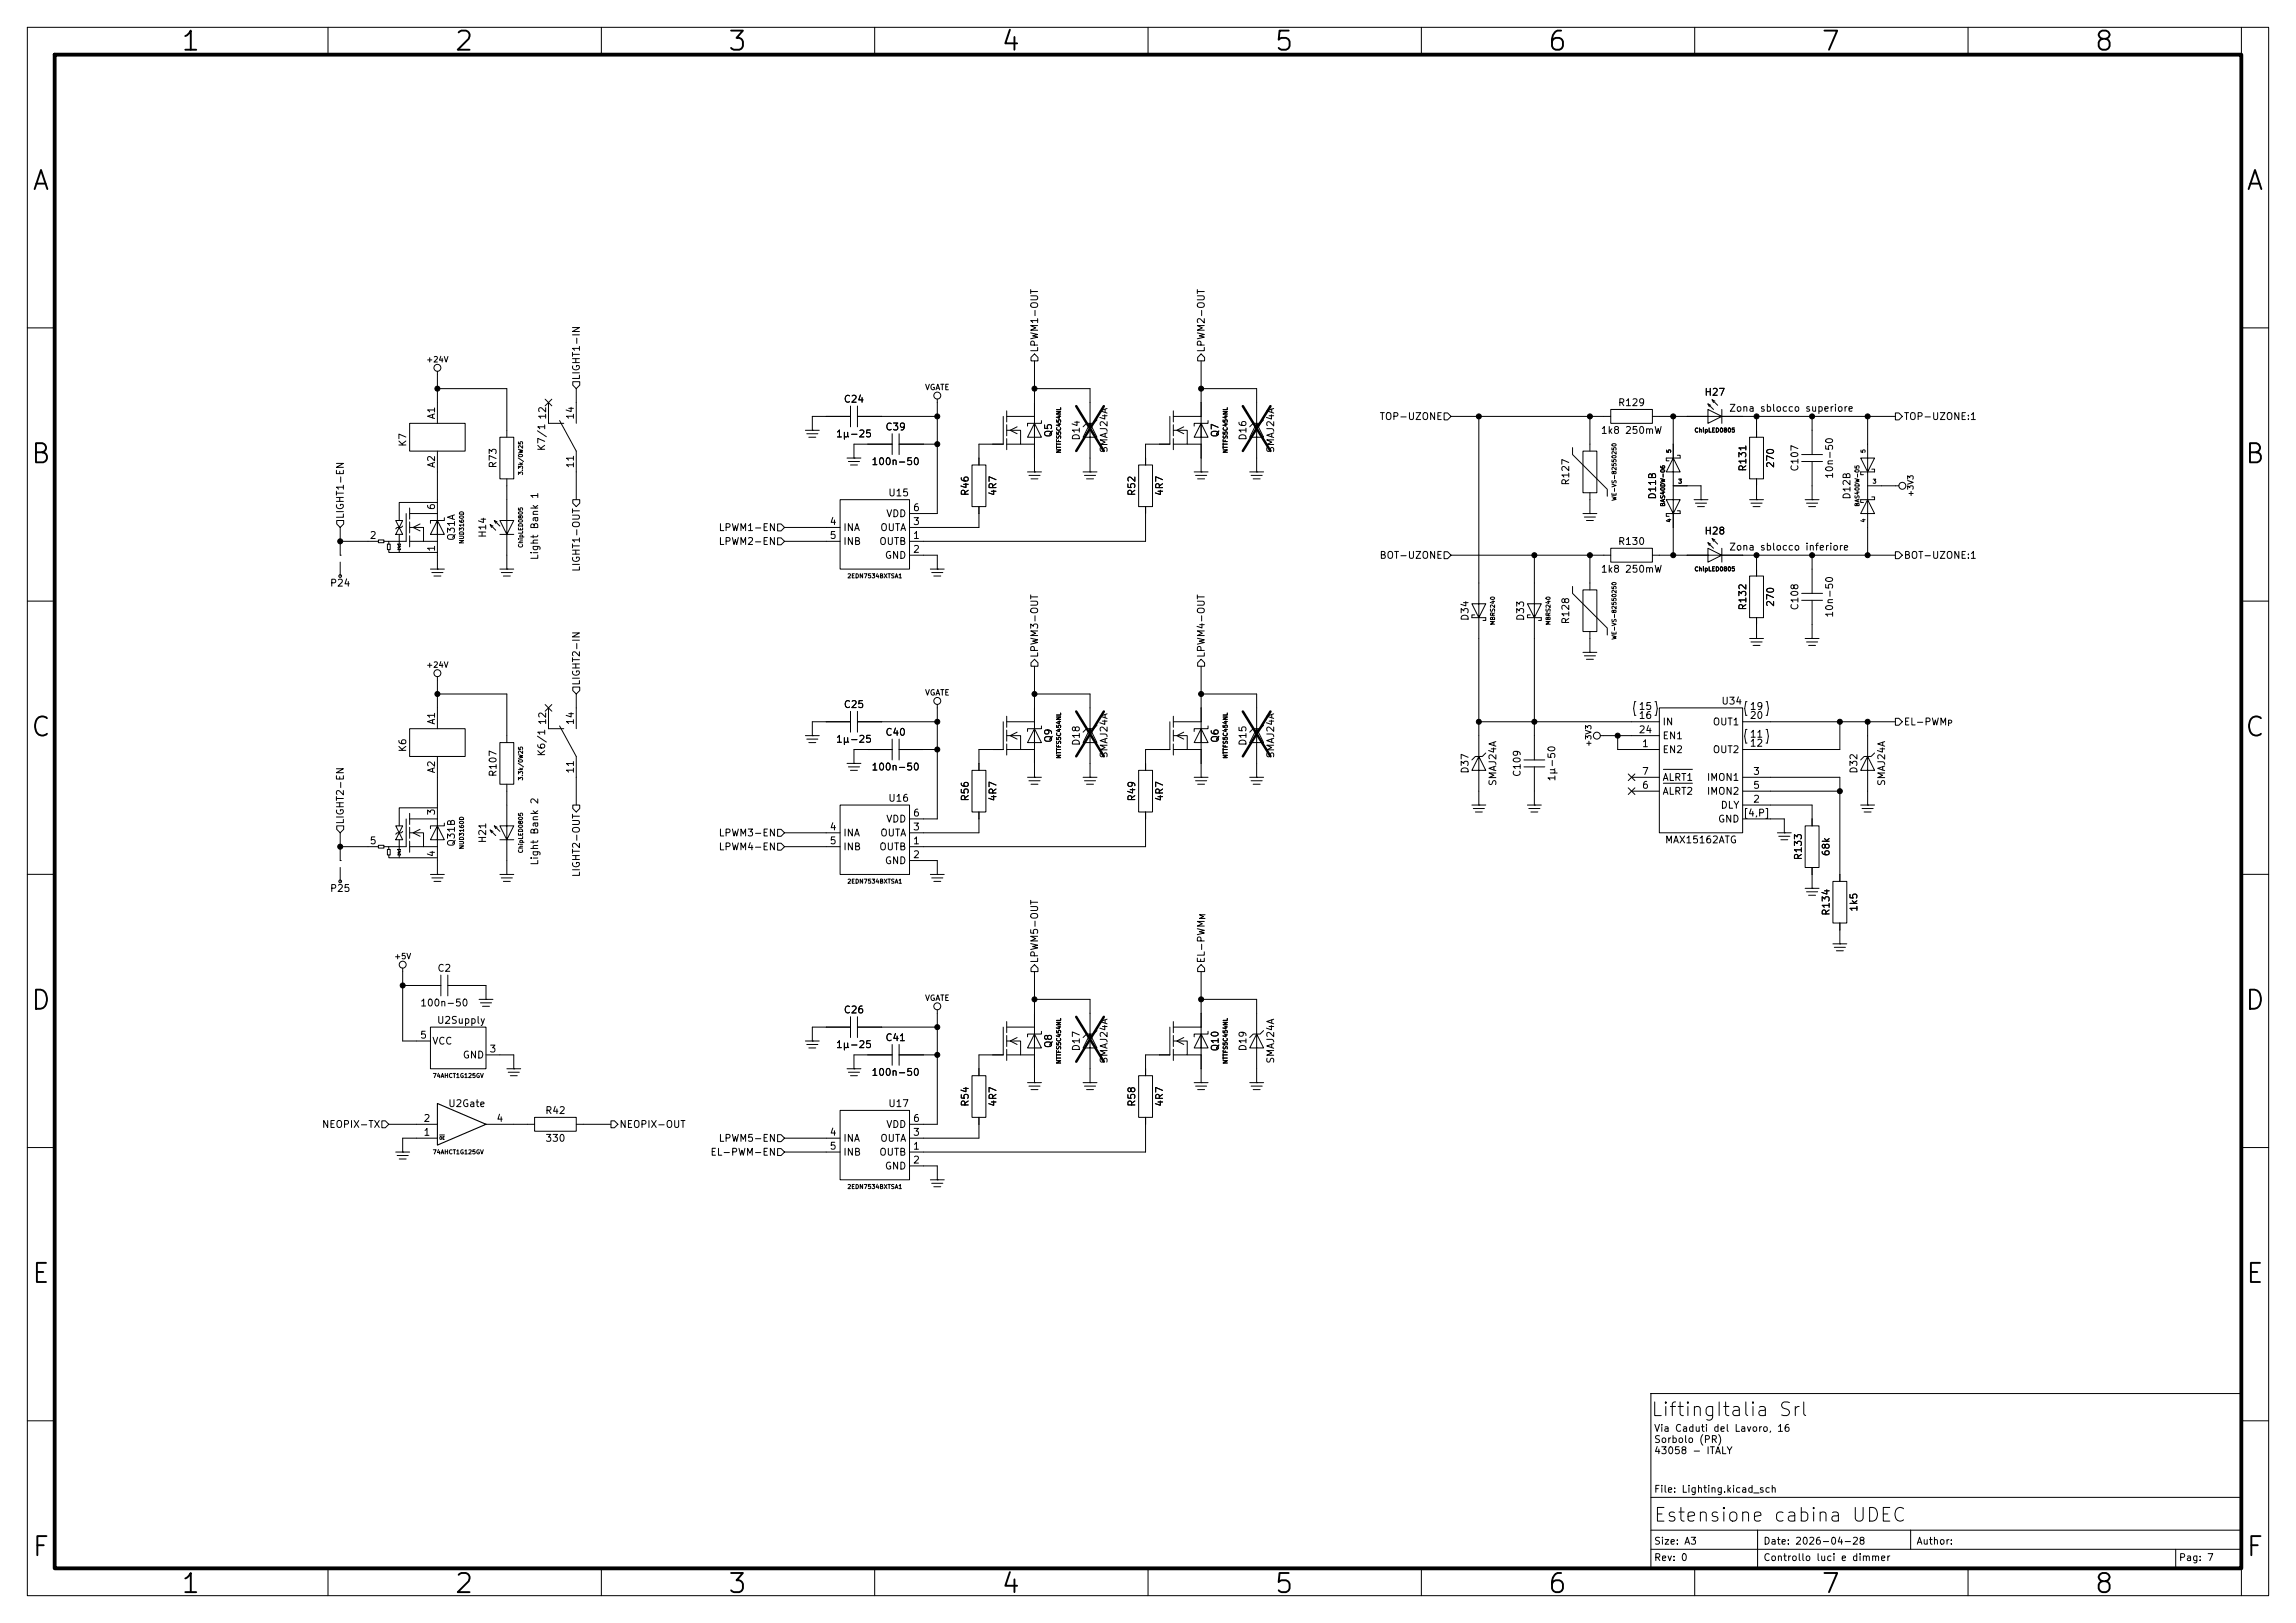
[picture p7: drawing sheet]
<svg xmlns="http://www.w3.org/2000/svg" width="420mm" height="297mm" viewBox="0 0 420 297" stroke-linecap="round" stroke-linejoin="round" font-family="sans-serif">
<defs><g id="words">
<g font-size="3.5">
<text x="32.9" y="10.2">1</text>
<text x="82.9" y="10.2">2</text>
<text x="132.9" y="10.2">3</text>
<text x="182.9" y="10.2">4</text>
<text x="232.9" y="10.2">5</text>
<text x="282.9" y="10.2">6</text>
<text x="332.9" y="10.2">7</text>
<text x="382.9" y="10.2">8</text>
<text x="5.6" y="35.7">A</text>
<text x="410.6" y="35.7">A</text>
<text x="5.4" y="85.7">B</text>
<text x="410.4" y="85.7">B</text>
<text x="5.4" y="135.7">C</text>
<text x="410.4" y="135.7">C</text>
<text x="5.4" y="185.7">D</text>
<text x="410.4" y="185.7">D</text>
<text x="5.6" y="235.7">E</text>
<text x="410.6" y="235.7">E</text>
<text x="5.6" y="285.7">F</text>
<text x="410.6" y="285.7">F</text>
<text x="32.9" y="292.4">1</text>
<text x="82.9" y="292.4">2</text>
<text x="132.9" y="292.4">3</text>
<text x="182.9" y="292.4">4</text>
<text x="232.9" y="292.4">5</text>
<text x="282.9" y="292.4">6</text>
<text x="332.9" y="292.4">7</text>
<text x="382.9" y="292.4">8</text>
</g>
<g font-size="2.5">
<text x="301.8" y="259.8">LiftingItalia Srl</text>
<text x="302.3" y="279.1">Estensione cabina UDEC</text>
</g>
<g font-size="1.3">
<text x="190.2" y="64.6" transform="rotate(-90 190.2 64.6)">LPWM1-OUT</text>
<text x="220.7" y="64.6" transform="rotate(-90 220.7 64.6)">LPWM2-OUT</text>
<text x="106.4" y="69.7" transform="rotate(-90 106.4 69.7)">LIGHT1-IN</text>
<text x="79.9" y="76.8" transform="rotate(-90 79.9 76.8)">A1</text>
<text x="100.2" y="76.9" transform="rotate(-90 100.2 76.9)">12</text>
<text x="105.3" y="76.9" transform="rotate(-90 105.3 76.9)">14</text>
<text x="154.2" y="74">C24</text>
<text x="252.3" y="77.2">TOP-UZONE</text>
<text x="295.9" y="74.6">R129</text>
<text x="311.7" y="72.7">H27</text>
<text x="316.2" y="75.6">Zona sblocco superiore</text>
<text x="348.1" y="77.2">TOP-UZONE:1</text>
<text x="74.6" y="81.9" transform="rotate(-90 74.6 81.9)">K7</text>
<text x="100" y="82.6" transform="rotate(-90 100 82.6)">K7/1</text>
<text x="152.8" y="80.3">1µ-25</text>
<text x="161.9" y="79.1">C39</text>
<text x="192.7" y="80.1" transform="rotate(-90 192.7 80.1)">Q5</text>
<text x="197.8" y="80.7" transform="rotate(-90 197.8 80.7)">D14</text>
<text x="202.9" y="83" transform="rotate(-90 202.9 83)">SMAJ24A</text>
<text x="223.2" y="80.1" transform="rotate(-90 223.2 80.1)">Q7</text>
<text x="228.3" y="80.7" transform="rotate(-90 228.3 80.7)">D16</text>
<text x="233.4" y="83" transform="rotate(-90 233.4 83)">SMAJ24A</text>
<text x="292.7" y="79.7">1k8 250mW</text>
<text x="79.9" y="85.7" transform="rotate(-90 79.9 85.7)">A2</text>
<text x="91.1" y="85.8" transform="rotate(-90 91.1 85.8)">R73</text>
<text x="105.3" y="85.8" transform="rotate(-90 105.3 85.8)">11</text>
<text x="159.3" y="85.4">100n-50</text>
<text x="287.3" y="88.9" transform="rotate(-90 287.3 88.9)">R127</text>
<text x="319.7" y="86.4" transform="rotate(-90 319.7 86.4)">R131</text>
<text x="324.8" y="85.8" transform="rotate(-90 324.8 85.8)">270</text>
<text x="329.3" y="86.4" transform="rotate(-90 329.3 86.4)">C107</text>
<text x="335.6" y="87.7" transform="rotate(-90 335.6 87.7)">10n-50</text>
<text x="63.2" y="95.1" transform="rotate(-90 63.2 95.1)">LIGHT1-EN</text>
<text x="79.9" y="93.4" transform="rotate(-90 79.9 93.4)">6</text>
<text x="162" y="94.9">VDD</text>
<text x="162.4" y="91.1">U15</text>
<text x="166.9" y="93.8">6</text>
<text x="177.5" y="90.9" transform="rotate(-90 177.5 90.9)">R46</text>
<text x="182.6" y="90.9" transform="rotate(-90 182.6 90.9)">4R7</text>
<text x="208" y="90.9" transform="rotate(-90 208 90.9)">R52</text>
<text x="213.1" y="90.9" transform="rotate(-90 213.1 90.9)">4R7</text>
<text x="303.2" y="91.5" transform="rotate(-90 303.2 91.5)">D11B</text>
<text x="338.8" y="91.5" transform="rotate(-90 338.8 91.5)">D12B</text>
<text x="67.5" y="98.9">2</text>
<text x="79.9" y="101.1" transform="rotate(-90 79.9 101.1)">1</text>
<text x="83.5" y="99.1" transform="rotate(-90 83.5 99.1)">Q31A</text>
<text x="89.2" y="98.5" transform="rotate(-90 89.2 98.5)">H14</text>
<text x="131.4" y="97.5">LPWM1-EN</text>
<text x="131.4" y="100">LPWM2-EN</text>
<text x="151.7" y="96.4">4</text>
<text x="151.7" y="98.9">5</text>
<text x="154.2" y="97.5">INA</text>
<text x="154.2" y="100">INB</text>
<text x="160.7" y="100">OUTB</text>
<text x="160.9" y="97.5">OUTA</text>
<text x="166.9" y="98.9">1</text>
<text x="166.9" y="101.5">2</text>
<text x="166.9" y="96.4">3</text>
<text x="295.9" y="100">R130</text>
<text x="311.7" y="98.1">H28</text>
<text x="316.2" y="101">Zona sblocco inferiore</text>
<text x="60.3" y="107.6">P24</text>
<text x="98.8" y="102.6" transform="rotate(-90 98.8 102.6)">Light Bank 1</text>
<text x="106.4" y="104.7" transform="rotate(-90 106.4 104.7)">LIGHT1-OUT</text>
<text x="161.8" y="102.6">GND</text>
<text x="252.3" y="102.6">BOT-UZONE</text>
<text x="292.7" y="105.1">1k8 250mW</text>
<text x="348.1" y="102.6">BOT-UZONE:1</text>
<text x="268.9" y="113.7" transform="rotate(-90 268.9 113.7)">D34</text>
<text x="279.1" y="113.7" transform="rotate(-90 279.1 113.7)">D33</text>
<text x="319.7" y="111.8" transform="rotate(-90 319.7 111.8)">R132</text>
<text x="324.8" y="111.2" transform="rotate(-90 324.8 111.2)">270</text>
<text x="329.3" y="111.8" transform="rotate(-90 329.3 111.8)">C108</text>
<text x="335.6" y="113.1" transform="rotate(-90 335.6 113.1)">10n-50</text>
<text x="287.3" y="114.3" transform="rotate(-90 287.3 114.3)">R128</text>
<text x="106.4" y="125.6" transform="rotate(-90 106.4 125.6)">LIGHT2-IN</text>
<text x="190.2" y="120.5" transform="rotate(-90 190.2 120.5)">LPWM3-OUT</text>
<text x="220.7" y="120.5" transform="rotate(-90 220.7 120.5)">LPWM4-OUT</text>
<text x="154.2" y="129.9">C25</text>
<text x="299.7" y="130.2">15</text>
<text x="299.7" y="131.9">16</text>
<text x="314.8" y="129.2">U34</text>
<text x="320" y="130.2">19</text>
<text x="320" y="131.9">20</text>
<text x="74.6" y="137.7" transform="rotate(-90 74.6 137.7)">K6</text>
<text x="79.9" y="132.7" transform="rotate(-90 79.9 132.7)">A1</text>
<text x="100.2" y="132.8" transform="rotate(-90 100.2 132.8)">12</text>
<text x="105.3" y="132.8" transform="rotate(-90 105.3 132.8)">14</text>
<text x="152.8" y="136.2">1µ-25</text>
<text x="161.9" y="134.9">C40</text>
<text x="192.7" y="136" transform="rotate(-90 192.7 136)">Q9</text>
<text x="197.8" y="136.6" transform="rotate(-90 197.8 136.6)">D18</text>
<text x="223.2" y="136" transform="rotate(-90 223.2 136)">Q6</text>
<text x="228.3" y="136.6" transform="rotate(-90 228.3 136.6)">D15</text>
<text x="299.7" y="134.5">24</text>
<text x="300.3" y="137">1</text>
<text x="304" y="135.6">EN1</text>
<text x="304" y="133">IN</text>
<text x="313.2" y="133">OUT1</text>
<text x="320" y="135.3">11</text>
<text x="320" y="136.9">12</text>
<text x="348.1" y="133">EL-PWM</text>
<text x="79.9" y="141.6" transform="rotate(-90 79.9 141.6)">A2</text>
<text x="91.1" y="142.3" transform="rotate(-90 91.1 142.3)">R107</text>
<text x="100" y="138.5" transform="rotate(-90 100 138.5)">K6/1</text>
<text x="105.3" y="141.7" transform="rotate(-90 105.3 141.7)">11</text>
<text x="159.3" y="141.3">100n-50</text>
<text x="202.9" y="138.9" transform="rotate(-90 202.9 138.9)">SMAJ24A</text>
<text x="233.4" y="138.9" transform="rotate(-90 233.4 138.9)">SMAJ24A</text>
<text x="268.9" y="141.7" transform="rotate(-90 268.9 141.7)">D37</text>
<text x="274" y="143.9" transform="rotate(-90 274 143.9)">SMAJ24A</text>
<text x="278.5" y="142.3" transform="rotate(-90 278.5 142.3)">C109</text>
<text x="284.8" y="143.1" transform="rotate(-90 284.8 143.1)">1µ-50</text>
<text x="300.3" y="142.1">7</text>
<text x="304" y="138.1">EN2</text>
<text x="304" y="143.2">ALRT1</text>
<text x="312.1" y="143.2">IMON1</text>
<text x="313.2" y="138.1">OUT2</text>
<text x="320.6" y="142.1">3</text>
<text x="340.1" y="141.7" transform="rotate(-90 340.1 141.7)">D32</text>
<text x="345.1" y="143.9" transform="rotate(-90 345.1 143.9)">SMAJ24A</text>
<text x="79.9" y="149.3" transform="rotate(-90 79.9 149.3)">3</text>
<text x="162.4" y="147">U16</text>
<text x="166.9" y="149.7">6</text>
<text x="177.5" y="146.8" transform="rotate(-90 177.5 146.8)">R56</text>
<text x="182.6" y="146.8" transform="rotate(-90 182.6 146.8)">4R7</text>
<text x="208" y="146.8" transform="rotate(-90 208 146.8)">R49</text>
<text x="213.1" y="146.8" transform="rotate(-90 213.1 146.8)">4R7</text>
<text x="300.3" y="144.6">6</text>
<text x="304" y="145.7">ALRT2</text>
<text x="312.1" y="145.7">IMON2</text>
<text x="314.6" y="148.3">DLY</text>
<text x="318.8" y="149.7">[4,P]</text>
<text x="320.6" y="147.2">2</text>
<text x="320.6" y="144.6">5</text>
<text x="63.2" y="151" transform="rotate(-90 63.2 151)">LIGHT2-EN</text>
<text x="67.5" y="154.8">5</text>
<text x="83.5" y="155" transform="rotate(-90 83.5 155)">Q31B</text>
<text x="89.2" y="154.4" transform="rotate(-90 89.2 154.4)">H21</text>
<text x="131.4" y="155.9">LPWM4-EN</text>
<text x="131.4" y="153.4">LPWM3-EN</text>
<text x="151.7" y="152.3">4</text>
<text x="151.7" y="154.8">5</text>
<text x="154.2" y="153.4">INA</text>
<text x="154.2" y="155.9">INB</text>
<text x="160.7" y="155.9">OUTB</text>
<text x="160.9" y="153.4">OUTA</text>
<text x="162" y="150.8">VDD</text>
<text x="166.9" y="154.8">1</text>
<text x="166.9" y="152.3">3</text>
<text x="304.5" y="154.6">MAX15162ATG</text>
<text x="314.2" y="150.8">GND</text>
<text x="79.9" y="156.9" transform="rotate(-90 79.9 156.9)">4</text>
<text x="98.8" y="158.5" transform="rotate(-90 98.8 158.5)">Light Bank 2</text>
<text x="106.4" y="160.6" transform="rotate(-90 106.4 160.6)">LIGHT2-OUT</text>
<text x="161.8" y="158.4">GND</text>
<text x="166.9" y="157.3">2</text>
<text x="329.9" y="157.5" transform="rotate(-90 329.9 157.5)">R133</text>
<text x="335" y="156.8" transform="rotate(-90 335 156.8)">68k</text>
<text x="60.3" y="163.5">P25</text>
<text x="335" y="167.7" transform="rotate(-90 335 167.7)">R134</text>
<text x="340.1" y="167" transform="rotate(-90 340.1 167)">1k5</text>
<text x="79.9" y="178.1">C2</text>
<text x="190.2" y="176.4" transform="rotate(-90 190.2 176.4)">LPWM5-OUT</text>
<text x="220.7" y="176.4" transform="rotate(-90 220.7 176.4)">EL-PWM</text>
<text x="76.8" y="184.5">100n-50</text>
<text x="154.2" y="185.7">C26</text>
<text x="76.7" y="190.4">5</text>
<text x="79" y="191.5">VCC</text>
<text x="79.8" y="187.7">U2Supply</text>
<text x="161.9" y="190.8">C41</text>
<text x="192.7" y="191.9" transform="rotate(-90 192.7 191.9)">Q8</text>
<text x="84.5" y="194">GND</text>
<text x="89.4" y="192.9">3</text>
<text x="152.8" y="192.1">1µ-25</text>
<text x="159.3" y="197.2">100n-50</text>
<text x="197.8" y="192.5" transform="rotate(-90 197.8 192.5)">D17</text>
<text x="202.9" y="194.7" transform="rotate(-90 202.9 194.7)">SMAJ24A</text>
<text x="223.2" y="192.5" transform="rotate(-90 223.2 192.5)">Q10</text>
<text x="228.3" y="192.5" transform="rotate(-90 228.3 192.5)">D19</text>
<text x="233.4" y="194.7" transform="rotate(-90 233.4 194.7)">SMAJ24A</text>
<text x="81.9" y="202.9">U2Gate</text>
<text x="162.4" y="202.9">U17</text>
<text x="177.5" y="202.6" transform="rotate(-90 177.5 202.6)">R54</text>
<text x="182.6" y="202.6" transform="rotate(-90 182.6 202.6)">4R7</text>
<text x="208" y="202.6" transform="rotate(-90 208 202.6)">R58</text>
<text x="213.1" y="202.6" transform="rotate(-90 213.1 202.6)">4R7</text>
<text x="58.8" y="206.7">NEOPIX-TX</text>
<text x="77.4" y="208.1">1</text>
<text x="77.4" y="205.6">2</text>
<text x="90.7" y="205.6">4</text>
<text x="99.6" y="204.2">R42</text>
<text x="99.7" y="209.2">330</text>
<text x="113.2" y="206.7">NEOPIX-OUT</text>
<text x="131.4" y="209.2">LPWM5-EN</text>
<text x="151.7" y="208.1">4</text>
<text x="154.2" y="209.2">INA</text>
<text x="160.9" y="209.2">OUTA</text>
<text x="162" y="206.7">VDD</text>
<text x="166.9" y="208.1">3</text>
<text x="166.9" y="205.6">6</text>
<text x="129.8" y="211.8">EL-PWM-EN</text>
<text x="151.7" y="210.7">5</text>
<text x="154.2" y="211.8">INB</text>
<text x="160.7" y="211.8">OUTB</text>
<text x="161.8" y="214.3">GND</text>
<text x="166.9" y="210.7">1</text>
<text x="166.9" y="213.2">2</text>
<text x="302.5" y="262.3">Via Caduti del Lavoro, 16</text>
<text x="302.5" y="264.4">Sorbolo (PR)</text>
<text x="302.5" y="266.4">43058 - ITALY</text>
<text x="302.5" y="273.5">File: Lighting.kicad_sch</text>
<text x="302.5" y="283">Size: A3</text>
<text x="302.5" y="286">Rev: 0</text>
<text x="322.5" y="286">Controllo luci e dimmer</text>
<text x="322.5" y="283">Date: 2026-04-28</text>
<text x="350.5" y="283">Author:</text>
<text x="398.5" y="286">Pag: 7</text>
</g>
<g font-size="1">
<text x="77.9" y="66.6">+24V</text>
<text x="169.1" y="71.6">VGATE</text>
<text x="350.3" y="91" transform="rotate(-90 350.3 91)">+3V3</text>
<text x="77.9" y="122.4">+24V</text>
<text x="169.1" y="127.5">VGATE</text>
<text x="291.3" y="136.8" transform="rotate(-90 291.3 136.8)">+3V3</text>
<text x="356.1" y="133.1">P</text>
<text x="220.7" y="168.4" transform="rotate(-90 220.7 168.4)">M</text>
<text x="72" y="175.8">+5V</text>
<text x="169.1" y="183.4">VGATE</text>
</g>
<g font-size=".8">
<text x="194.2" y="83" transform="rotate(-90 194.2 83)">NTTFS5C454NL</text>
<text x="224.7" y="83" transform="rotate(-90 224.7 83)">NTTFS5C454NL</text>
<text x="305.8" y="83" transform="rotate(-90 305.8 83)">5</text>
<text x="309.9" y="79.3">ChipLED0805</text>
<text x="341.4" y="83" transform="rotate(-90 341.4 83)">5</text>
<text x="95.8" y="87" transform="rotate(-90 95.8 87)">3.3k/0W25</text>
<text x="306.9" y="88.7">3</text>
<text x="342.5" y="88.7">3</text>
<text x="295.8" y="91.8" transform="rotate(-90 295.8 91.8)">WE-VS-82550250</text>
<text x="304.7" y="92.8" transform="rotate(-90 304.7 92.8)">BAS40DW-06</text>
<text x="305.8" y="95.7" transform="rotate(-90 305.8 95.7)">4</text>
<text x="340.3" y="92.8" transform="rotate(-90 340.3 92.8)">BAS40DW-05</text>
<text x="341.4" y="95.7" transform="rotate(-90 341.4 95.7)">4</text>
<text x="85" y="99.6" transform="rotate(-90 85 99.6)">NUD3160D</text>
<text x="95.8" y="100.3" transform="rotate(-90 95.8 100.3)">ChipLED0805</text>
<text x="154.9" y="106">2EDN7534BXTSA1</text>
<text x="309.9" y="104.7">ChipLED0805</text>
<text x="273.6" y="114.5" transform="rotate(-90 273.6 114.5)">MBRS240</text>
<text x="283.8" y="114.5" transform="rotate(-90 283.8 114.5)">MBRS240</text>
<text x="295.8" y="117.2" transform="rotate(-90 295.8 117.2)">WE-VS-82550250</text>
<text x="95.8" y="142.9" transform="rotate(-90 95.8 142.9)">3.3k/0W25</text>
<text x="194.2" y="138.9" transform="rotate(-90 194.2 138.9)">NTTFS5C454NL</text>
<text x="224.7" y="138.9" transform="rotate(-90 224.7 138.9)">NTTFS5C454NL</text>
<text x="85" y="155.5" transform="rotate(-90 85 155.5)">NUD3160D</text>
<text x="95.8" y="156.2" transform="rotate(-90 95.8 156.2)">ChipLED0805</text>
<text x="154.9" y="161.9">2EDN7534BXTSA1</text>
<text x="79.1" y="197.4">74AHCT1G125GV</text>
<text x="194.2" y="194.8" transform="rotate(-90 194.2 194.8)">NTTFS5C454NL</text>
<text x="224.7" y="194.8" transform="rotate(-90 224.7 194.8)">NTTFS5C454NL</text>
<text x="79.1" y="211.4">74AHCT1G125GV</text>
<text x="154.9" y="217.7">2EDN7534BXTSA1</text>
</g>
<text font-size=".5" x="80.3" y="208.7">OE</text>
</g></defs>
<path d="M10 10h400v277h-400z" fill="none" stroke="#000" stroke-width=".7"/>
<g fill="none" stroke="#000" stroke-width=".18">
<path d="M5 5h410v287h-410zM60 5v5M110 5v5M160 5v5M210 5v5M260 5v5M310 5v5M360 5v5M410 5v5M5 60h5M74.9 77.5h10.2v5.1h-10.2zM80 67.9v9.6"/>
<path d="M80 71.1h12.7v8.9M99.7 73.1l1.2 1.2M100.3 73.7v3.8h2.8M100.9 73.1l-1.2 1.2M102.4 77l3 5.6v8.8M104.8 69.9h1.2v.6l-.6 .6-.6-.6zM105.4 71.1v6.4M147.3 78.7h2.6M147.6 79.4h2M148.6 78.7h.1M155.6 74.3v3.8M155.6 76.2h-7v2.5"/>
<path d="M156.8 74.3v3.8M156.8 76.2h14.6M163.2 79.4v3.8M164.5 79.4v3.8M171.4 73v21h-5M183.5 76.2v5.1h-4.4v3.8M184.1 75.2v2M184.1 77.7v2.1M184.1 78.7h2.6v2.6h-2.6M184.1 76.2h5.1M186.1 78.1l-1.3 .6 1.3 .7M189.2 76.2v5.1"/>
<path d="M189.2 77.5l-1.2 2.5h2.5l-1.3-2.5v2.5M189.2 71.1h10.2v6.4l1.3 2.5h-2.6l1.3-2.5v8.9M189.2 64.8l.7 .6v.6h-1.3v-.6zM189.2 66v10.2M190.5 77v.5h-2.5v.5M200.7 76.8l-.7 .7h-1.2l-.7 .6M214 76.2v5.1h-4.5v3.8M214.6 75.2v2M214.6 77.7v2.1M214.6 78.7h2.6v2.6h-2.6M214.6 76.2h5.1M216.5 78.1l-1.2 .6 1.2 .7"/>
<path d="M219.7 76.2v5.1M219.7 77.5l-1.3 2.5h2.6l-1.3-2.5v2.5M219.7 71.1h10.2v6.4l1.2 2.5h-2.5l1.3-2.5v8.9M219.7 64.8l.6 .6v.6h-1.2v-.6zM219.7 66v10.2M221 77v.5h-2.6v.5M231.1 76.8l-.6 .7h-1.3l-.6 .6M264.2 75.6h.6l.6 .6-.6 .6h-.6zM265.4 76.2h29.2M270.5 76.2v36.8l1.3-2.5h-2.6l1.3 2.5v25.4l1.3 2.6h-2.6l1.3-2.6v8.9M290.8 76.2v6.4M294.6 74.9h7.7v2.6h-7.7z"/>
<path d="M302.3 76.2h12.7l-2.6-1.3v2.6l2.6-1.3h31.7M306.1 76.2v7.6l-1.3 2.6h2.5l-1.2-2.6v10.2l1.2-2.6h-2.5l1.3 2.6v7.6M312.4 73.9l1 1M312.9 74.2l-.5-.3 .3 .5M313.2 73.2l1 1M313.7 73.4l-.5-.2 .2 .5M315 74.9v2.6M321.3 76.2v3.8M331.5 76.2v7M341.6 76.2v10.2l-1.2-2.6h2.5l-1.3 2.6v5l1.3 2.6h-2.5l1.2-2.6v10.2M346.7 75.6h.6l.7 .6-.7 .6h-.6zM410 60h5"/>
<path d="M61.6 95.3h1.3v.6l-.7 .6-.6-.6zM62.2 96.5v5.1M62.2 99.1h7M69.2 98.8h1v.5h-1zM70.2 99.1h.9v.5M70.9 99.6h.5v1h-.5zM72.4 95.3h1.3l-1.3 2.5h1.3zM72.8 99.6l.5 1h-.5l.5-1zM73 97.8v1.8M73.3 99.9l-.5 .3M73.7 96.3l-.3 .2h-.8l-.2 .3M74.3 94v5.1h-3.2"/>
<path d="M74.9 93v2M74.9 95.5v2M74.9 98v2.1M74.9 96.5h2.6v2.6h-2.6M74.9 94h5.1M76.8 95.9l-1.2 .6 1.2 .7M77.5 99.1h2.5M80 91.9h-7v3.4M80 94v5.1M80 95.3l-1.3 2.5h2.6l-1.3-2.5v2.5M80 82.6v11.4M80 99.1v5"/>
<path d="M81.3 94.7v.6h-2.6v.5M89.7 96l1 1M90.2 96.3l-.5-.3 .2 .5M90.4 95.3l1 1M90.9 95.5l-.5-.2 .3 .5M91.4 80h2.6v7.6h-2.6zM91.4 97.8h2.6M92.7 87.6v10.2l-1.3-2.5h2.6l-1.3 2.5v6.3M104.8 91.4h1.2v.7l-.6 .6-.6-.6zM142.2 95.9h.7l.6 .6-.6 .7h-.7zM142.2 98.4h.7l.6 .7-.6 .6h-.7zM143.5 99.1h10.2"/>
<path d="M143.5 96.5h10.2M148 80h1.2M153.7 91.4h12.7v12.7h-12.7zM154.9 83.8h2.6M155.2 84.5h2M155.6 85.1h1.2M156.2 83.8h.1M163.2 81.3h-7v2.5M164.5 81.3h6.9M177.8 85.1h2.5v7.6h-2.5zM179.1 92.7v3.8h-12.7M184.1 80.3v2"/>
<path d="M186.7 81.3h2.5M188 86.4h2.5M188.2 87h2M188.6 87.6h1.3M189.2 86.4h.1M189.2 81.3v5.1M198.1 86.4h2.6M198.4 87h2M198.8 87.6h1.2M199.4 86.4h.1M208.3 85.1h2.5v7.6h-2.5zM209.5 92.7v6.4h-43.1"/>
<path d="M214.6 80.3v2M217.2 81.3h2.5M218.4 86.4h2.6M218.7 87h2M219.1 87.6h1.2M219.7 86.4h.1M219.7 81.3v5.1M228.6 86.4h2.5M228.9 87h2M229.2 87.6h1.3M229.9 86.4h.1M287.7 81.9v1.3l6.3 6.3v1.3"/>
<path d="M289.6 82.6h2.5v7.6h-2.5zM289.6 94h2.5M289.8 94.6h2M290.2 95.3h1.3M290.8 94h.1M290.8 90.2v3.8M306.1 88.9h5v2.5M306.8 93.5h.5v.5h-2.5v.5h.5M306.8 83.3h.5v.5h-2.5v.5h.5M309.9 91.4h2.5M310.1 92.1h2.1M310.5 92.7h1.3"/>
<path d="M311.1 91.4h.1M312.4 99.3l1 1M312.9 99.6l-.5-.3 .3 .5M313.2 98.6l1 1M313.7 98.8l-.5-.2 .2 .5M320 80h2.6v7.6h-2.6zM320 91.4h2.6M320.3 92.1h2M320.7 92.7h1.2M321.3 91.4h.1M321.3 87.6v3.8M329.6 84.5h3.8"/>
<path d="M329.6 83.2h3.8M330.2 91.4h2.5M330.5 92.1h2M330.8 92.7h1.3M331.5 91.4h.1M331.5 84.5v6.9M341.6 88.9h5.7M342.4 90.9h.5v.5h-2.5v.5h.5M342.4 85.9h.5v.5h-2.5v.5h.5M5 110h5M62.2 101.6h.1M62.2 102.9v2.5"/>
<path d="M71.1 100.6v.5h8.9M73 100.6v.5M78.7 104.1h2.6M79 104.8h2M79.4 105.4h1.2M80 104.1h.1M91.4 104.1h2.6M91.7 104.8h2M92.1 105.4h1.2M92.7 104.1h.1M166.4 101.6h5v2.5M170.2 104.1h2.5"/>
<path d="M170.4 104.8h2.1M170.8 105.4h1.3M171.4 104.1h.1M264.2 101h.6l.6 .6-.6 .6h-.6zM265.4 101.6h29.2M269.7 112.5h-.5v.5h2.6v.5h-.5M279.9 112.5h-.5v.5h2.5v.5h-.5M280.7 101.6v11.4l1.2-2.5h-2.5l1.3 2.5v26.1M287.7 107.3v1.3l6.3 6.3v1.3M289.6 108h2.5v7.6h-2.5zM289.6 119.4h2.5M290.8 119.4h.1"/>
<path d="M290.8 101.6v6.4M290.8 115.6v3.8M294.6 100.3h7.7v2.6h-7.7zM302.3 101.6h12.7l-2.6-1.3v2.6l2.6-1.3h31.7M315 100.3v2.6M320 105.4h2.6v7.6h-2.6zM320 116.8h2.6M320.3 117.5h2M320.7 118.1h1.2M321.3 116.8h.1M321.3 101.6v3.8M321.3 113v3.8"/>
<path d="M329.6 109.9h3.8M329.6 108.6h3.8M330.2 116.8h2.5M330.5 117.5h2M330.8 118.1h1.3M331.5 116.8h.1M331.5 101.6v7M331.5 109.9v6.9M346.7 101h.6l.7 .6-.7 .6h-.6zM410 110h5M74.9 133.4h10.2v5h-10.2zM80 123.8v9.6"/>
<path d="M80 138.4v11.5M80 127h12.7v8.9M91.4 135.9h2.6v7.6h-2.6zM99.7 128.9l1.2 1.2M100.3 129.5v3.9h2.8M100.9 128.9l-1.2 1.2M102.4 132.8l3 5.6v8.9M104.8 125.7h1.2v.7l-.6 .6-.6-.6zM105.4 127v6.4M147.3 134.6h2.6M147.6 135.3h2M148 135.9h1.2"/>
<path d="M148.6 134.6h.1M154.9 139.7h2.6M155.6 130.2v3.8M155.6 132.1h-7v2.5M156.2 139.7h.1M156.8 130.2v3.8M156.8 132.1h14.6M163.2 135.3v3.8M163.2 137.2h-7v2.5M164.5 135.3v3.8M164.5 137.2h6.9M171.4 128.9v21h-5"/>
<path d="M183.5 132.1v5.1h-4.4v3.8M184.1 131.1v2M184.1 133.6v2M184.1 136.1v2.1M184.1 134.6h2.6v2.6h-2.6M184.1 132.1h5.1M186.1 134l-1.3 .6 1.3 .7M186.7 137.2h2.5M189.2 127h10.2v6.4l1.3 2.5h-2.6l1.3-2.5v8.8M189.2 132.1v5.1M189.2 133.4l-1.2 2.5h2.5l-1.3-2.5v2.5M189.2 120.7l.7 .6v.6h-1.3v-.6z"/>
<path d="M189.2 121.9v10.2M189.2 137.2v5M190.5 132.8v.6h-2.5v.5M200.7 132.7l-.7 .7h-1.2l-.7 .6M214 132.1v5.1h-4.5v3.8M214.6 131.1v2M214.6 133.6v2M214.6 136.1v2.1M214.6 134.6h2.6v2.6h-2.6M214.6 132.1h5.1M216.5 134l-1.2 .6 1.2 .7M217.2 137.2h2.5"/>
<path d="M219.7 132.1v5.1M219.7 133.4l-1.3 2.5h2.6l-1.3-2.5v2.5M219.7 127h10.2v6.4l1.2 2.5h-2.5l1.3-2.5v8.8M219.7 120.7l.6 .6v.6h-1.2v-.6zM219.7 121.9v10.2M219.7 137.2v5M221 132.8v.6h-2.6v.5M231.1 132.7l-.6 .7h-1.3l-.6 .6M270.5 132.1h33M271.8 137.8l-.7 .6h-1.2l-.7 .7M278.8 139.1h3.8M289.8 120h2"/>
<path d="M290.2 120.7h1.3M292.7 134.6h10.8M295.9 134.6v2.6h7.6M299.2 128.4h-.2l-.2 1.3 .2 1.2h.2M302.7 128.4h.2l.3 1.3-.3 1.2h-.2M303.5 129.5h15.3v22.9h-15.3zM318.8 132.1h27.9M319.6 133.5h-.2l-.3 1.2 .3 1.3h.2M319.6 128.4h-.2l-.3 1.3 .3 1.2h.2M323.1 133.5h.2l.2 1.2-.2 1.3h-.2M323.1 128.4h.2l.2 1.3-.2 1.2h-.2M336.5 132.1v5.1h-17.7"/>
<path d="M341.6 132.1v6.3l1.3 2.6h-2.5l1.2-2.6v8.9M342.9 137.8l-.6 .6h-1.3l-.6 .7M346.7 131.4h.6l.7 .7-.7 .6h-.6zM5 160h5M61.6 151.1h1.3v.7l-.7 .6-.6-.6zM62.2 157.5h.1M62.2 154.9h7M62.2 152.4v5.1M62.2 158.8v2.5M69.2 154.7h1v.5h-1zM70.2 154.9h.9v.5M70.9 155.4h.5v1.1h-.5z"/>
<path d="M71.1 156.5v.5h8.9M72.4 151.1h1.3l-1.3 2.6h1.3zM72.8 155.4l.5 1.1h-.5l.5-1.1zM73 153.7v1.7M73 156.5v.5M73.3 155.8l-.5 .3M73.7 152.1l-.3 .3h-.8l-.2 .3M74.3 149.9v5h-3.2M74.9 148.8v2.1M74.9 151.4v2M74.9 153.9v2.1M74.9 152.4h2.6v2.5h-2.6"/>
<path d="M74.9 149.9h5.1M76.8 151.8l-1.2 .6 1.2 .6M77.5 154.9h2.5M80 147.8h-7v3.3M80 149.9v5M80 151.1l-1.3 2.6h2.6l-1.3-2.6v2.6M80 154.9v5.1M81.3 150.6v.5h-2.6v.5M89.7 151.9l1 1M90.2 152.1l-.5-.2 .2 .5M90.4 151.1l1 1M90.9 151.4l-.5-.3 .3 .5"/>
<path d="M91.4 153.7h2.6M92.7 143.5v10.2l-1.3-2.6h2.6l-1.3 2.6v6.3M104.8 147.3h1.2v.7l-.6 .6-.6-.6zM142.2 154.3h.7l.6 .6-.6 .7h-.7zM142.2 151.8h.7l.6 .6-.6 .6h-.7zM143.5 154.9h10.2M143.5 152.4h10.2M153.7 147.3h12.7v12.7h-12.7zM155.2 140.3h2M155.6 141h1.2M166.4 157.5h5v2.5M177.8 141h2.5v7.6h-2.5z"/>
<path d="M179.1 148.6v3.8h-12.7M188 142.2h2.5M188.2 142.9h2M188.6 143.5h1.3M189.2 142.2h.1M198.1 142.2h2.6M198.4 142.9h2M198.8 143.5h1.2M199.4 142.2h.1M208.3 141h2.5v7.6h-2.5zM209.5 148.6v6.3h-43.1M218.4 142.2h2.6"/>
<path d="M218.7 142.9h2M219.1 143.5h1.2M219.7 142.2h.1M228.6 142.2h2.5M228.9 142.9h2M229.2 143.5h1.3M229.9 142.2h.1M269.2 147.3h2.6M269.5 148h2M269.9 148.6h1.2M270.5 147.3h.1M278.8 140.3h3.8"/>
<path d="M279.4 147.3h2.5M279.7 148h2M280 148.6h1.3M280.7 147.3h.1M280.7 140.3v7M297.8 144.2l1.3 1.2M297.8 141.6l1.3 1.2M298.4 142.2h5.1M298.4 144.8h5.1M299.1 144.2l-1.3 1.2M299.1 141.6l-1.3 1.2M304.3 143.3h5.3"/>
<path d="M304.3 140.8h5.3M318.8 142.2h17.7v19.1M318.8 147.3h12.7v3.8M318.8 149.9h7.6v2.5M318.8 144.8h17.7M325.1 152.4h2.6M325.4 153h2M325.8 153.7h1.2M326.4 152.4h.1M330.2 151.1h2.5v7.7h-2.5zM331.5 158.8v3.8M340.4 147.3h2.5"/>
<path d="M340.6 148h2M341 148.6h1.3M341.6 147.3h.1M410 160h5M73.7 177.2v13.3h5M78.7 160h2.6M79 160.7h2M79.4 161.3h1.2M80 160h.1M80.6 178.4v3.8M81.9 178.4v3.8M91.4 160h2.6"/>
<path d="M91.7 160.7h2M92.1 161.3h1.2M92.7 160h.1M170.2 160h2.5M170.4 160.7h2.1M170.8 161.3h1.3M171.4 160h.1M189.2 176.5l.7 .7v.6h-1.3v-.6zM189.2 177.8v10.2M219.7 176.5l.6 .7v.6h-1.2v-.6zM219.7 177.8v10.2M330.2 162.6h2.5"/>
<path d="M330.5 163.2h2M330.8 163.8h1.3M331.5 162.6h.1M335.3 161.3h2.5v7.6h-2.5zM335.3 172.7h2.5M335.5 173.4h2.1M335.9 174h1.3M336.5 172.7h.1M336.5 168.9v3.8M73.7 180.3h6.9M78.7 188h10.2v7.6h-10.2zM81.9 180.3h7v2.6"/>
<path d="M87.6 182.9h2.6M87.9 183.5h2M88.3 184.2h1.2M88.9 182.9h.1M88.9 193h5.1v2.6M92.7 195.6h2.5M93 196.2h2M93.3 196.9h1.3M94 195.6h.1M147.3 190.5h2.6M147.6 191.1h2M148 191.8h1.2"/>
<path d="M148.6 190.5h.1M154.9 195.6h2.6M155.2 196.2h2M155.6 186.1v3.8M155.6 196.9h1.2M155.6 188h-7v2.5M156.2 195.6h.1M156.8 186.1v3.8M156.8 188h14.6M163.2 191.1v3.8M163.2 193h-7v2.6M164.5 191.1v3.8"/>
<path d="M164.5 193h6.9M171.4 184.8v20.9h-5M177.8 196.9h2.5v7.6h-2.5zM183.5 188v5h-4.4v3.9M184.1 186.9v2.1M184.1 189.5v2M184.1 192v2.1M184.1 190.5h2.6v2.5h-2.6M184.1 188h5.1M186.1 189.9l-1.3 .6 1.3 .6M186.7 193h2.5M188 198.1h2.5"/>
<path d="M188.2 198.8h2M188.6 199.4h1.3M189.2 198.1h.1M189.2 182.9h10.2v6.3l1.3 2.6h-2.6l1.3-2.6v8.9M189.2 188v5M189.2 189.2l-1.2 2.6h2.5l-1.3-2.6v2.6M189.2 193v5.1M190.5 188.7v.5h-2.5v.5M198.1 198.1h2.6M198.4 198.8h2M198.8 199.4h1.2M199.4 198.1h.1"/>
<path d="M200.7 188.6l-.7 .6h-1.2l-.7 .7M208.3 196.9h2.5v7.6h-2.5zM214 188v5h-4.5v3.9M214.6 186.9v2.1M214.6 189.5v2M214.6 192v2.1M214.6 190.5h2.6v2.5h-2.6M214.6 188h5.1M216.5 189.9l-1.2 .6 1.2 .6M217.2 193h2.5M218.4 198.1h2.6M218.7 198.8h2"/>
<path d="M219.1 199.4h1.2M219.7 188v5M219.7 189.2l-1.3 2.6h2.6l-1.3-2.6v2.6M219.7 198.1h.1M219.7 182.9h10.2v6.3l1.2 2.6h-2.5l1.3-2.6v8.9M219.7 193v5.1M221 188.7v.5h-2.6v.5M228.6 198.1h2.5M228.9 198.8h2M229.2 199.4h1.3M229.9 198.1h.1M231.1 188.6l-.6 .6h-1.3l-.6 .7"/>
<path d="M5 210h5M69.8 205.1h.7l.6 .6-.6 .7h-.7zM71.1 205.7h8.9M72.4 210.8h2.5M72.6 211.5h2.1M73 212.1h1.3M73.7 210.8h.1M80 208.3h-6.3v2.5M80.4 207.7h.9M88.9 205.7h8.9M97.8 204.5h7.6v2.5h-7.6zM105.4 205.7h6.4"/>
<path d="M111.8 205.1h.6l.6 .6-.6 .7h-.6zM142.2 207.6h.7l.6 .7-.6 .6h-.7zM142.2 210.2h.7l.6 .6-.6 .7h-.7zM143.5 210.8h10.2M143.5 208.3h10.2M153.7 203.2h12.7v12.7h-12.7zM166.4 213.4h5v2.5M170.2 215.9h2.5M170.4 216.5h2.1M170.8 217.2h1.3M171.4 215.9h.1M179.1 204.5v3.8h-12.7"/>
<path d="M209.5 204.5v6.3h-43.1M410 210h5M302 255h108v32h-108zM5 260h5M302 274h108M321.5 280v7M349.5 280v3.5M410 260h5M60 287v5M110 287v5M160 287v5M210 287v5"/>
<path d="M260 287v5M302 283.5h108M302 280h108M310 287v5M360 287v5M398 283.5v3.5M410 287v5"/>
<circle cx="80" cy="67.3" r=".63"/>
<circle cx="171.4" cy="72.4" r=".63"/>
<circle cx="348" cy="88.9" r=".63"/>
<circle cx="62.2" cy="105.4" r=".25"/>
<circle cx="80" cy="123.2" r=".63"/>
<circle cx="171.4" cy="128.3" r=".63"/>
<circle cx="292.1" cy="134.6" r=".63"/>
<circle cx="62.2" cy="161.3" r=".25"/>
<circle cx="73.7" cy="176.5" r=".63"/>
<circle cx="171.4" cy="184.1" r=".63"/>
</g>
<path d="M196.9 74.3l5 8.2M201.9 74.3l-5 8.2M227.3 74.3l5.1 8.2M232.4 74.3l-5.1 8.2M196.9 130.2l5 8.2M201.9 130.2l-5 8.2M227.3 130.2l5.1 8.2M232.4 130.2l-5.1 8.2M196.9 186.1l5 8.2M201.9 186.1l-5 8.2" fill="none" stroke="#000" stroke-width=".46"/>
<path d="M80 201.9l8.9 3.8-8.9 3.9z" fill="none" stroke="#000" stroke-width=".2"/>
<g fill="#000" stroke="#000" stroke-width=".18">
<circle cx="80" cy="71.1" r=".46"/>
<circle cx="171.4" cy="76.2" r=".46"/>
<circle cx="189.2" cy="71.1" r=".46"/>
<circle cx="219.7" cy="71.1" r=".46"/>
<circle cx="270.5" cy="76.2" r=".46"/>
<circle cx="290.8" cy="76.2" r=".46"/>
<circle cx="306.1" cy="76.2" r=".46"/>
<circle cx="321.3" cy="76.2" r=".46"/>
<circle cx="331.5" cy="76.2" r=".46"/>
<circle cx="341.6" cy="76.2" r=".46"/>
<circle cx="62.2" cy="99.1" r=".46"/>
<circle cx="171.4" cy="81.3" r=".46"/>
<circle cx="280.7" cy="101.6" r=".46"/>
<circle cx="290.8" cy="101.6" r=".46"/>
<circle cx="306.1" cy="101.6" r=".46"/>
<circle cx="321.3" cy="101.6" r=".46"/>
<circle cx="331.5" cy="101.6" r=".46"/>
<circle cx="341.6" cy="101.6" r=".46"/>
<circle cx="80" cy="127" r=".46"/>
<circle cx="171.4" cy="132.1" r=".46"/>
<circle cx="171.4" cy="137.2" r=".46"/>
<circle cx="189.2" cy="127" r=".46"/>
<circle cx="219.7" cy="127" r=".46"/>
<circle cx="270.5" cy="132.1" r=".46"/>
<circle cx="280.7" cy="132.1" r=".46"/>
<circle cx="295.9" cy="134.6" r=".46"/>
<circle cx="336.5" cy="132.1" r=".46"/>
<circle cx="341.6" cy="132.1" r=".46"/>
<circle cx="62.2" cy="154.9" r=".46"/>
<circle cx="336.5" cy="144.8" r=".46"/>
<circle cx="73.7" cy="180.3" r=".46"/>
<circle cx="171.4" cy="188" r=".46"/>
<circle cx="171.4" cy="193" r=".46"/>
<circle cx="189.2" cy="182.9" r=".46"/>
<circle cx="219.7" cy="182.9" r=".46"/>
</g>
<use href="#words"/>
</svg>
